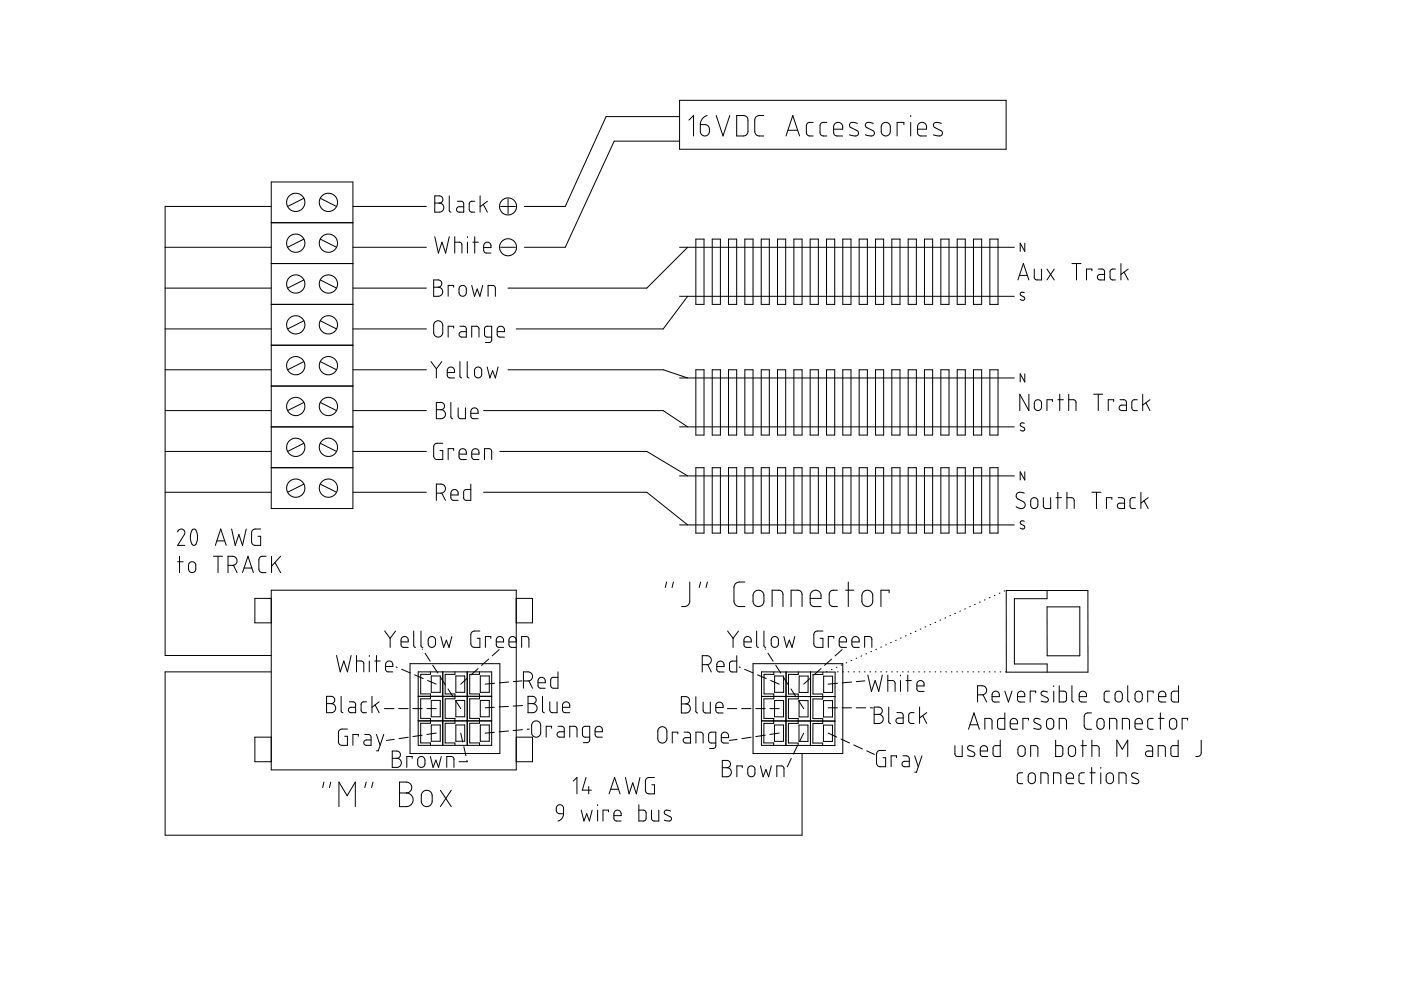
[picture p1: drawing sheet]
<svg xmlns="http://www.w3.org/2000/svg" width="297mm" height="210mm" viewBox="0 0 297 210" stroke-linecap="round" stroke-linejoin="round" font-family="sans-serif">
<g fill="none" stroke="#000" stroke-width=".21">
<path d="M57.5 38.6h17.3v69.2h-17.3zM144.1 29.9h-13.9l-10.4 22.5h-8.6M144.1 21.3h69.2v10.3h-69.2zM144.1 24.7h-15.6l-8.7 19.1h-8.6M146.1 25.5l.9-1v4.3M148.5 26.4h1.1l.6 .4 .2 1.2-.3 .6-.8 .2-.6-.4-.2-.4zM149.9 24.5l-1 .7-.4 1.2M151.8 24.5l1.5 4.3 1.4-4.3M156.2 24.5h1.7l.6 .6 .1 2.9-.6 .7-1.8 .1zM161.9 24.5h-1.2l-.4 .3-.3 .6v2.5l.1 .4 .7 .5h1.1M166.6 28.8l1.5-4.3 1.4 4.3M167 27.6h2.1"/>
<path d="M172.4 26h-1l-.4 .6 .1 1.9 .4 .3h.9M175.3 26h-1l-.4 .5 .1 2 .4 .3h.9M176.7 27.4h2l-.1-.8-.4-.5-.8-.1-.5 .4-.2 1.8 .6 .6h1.4M181.8 26.2l-1.2-.2-.3 .1-.2 .5 .2 .4 1.6 .9 .1 .4-.1 .3-.7 .2-1.1-.2M185.1 26.2l-1.2-.2-.3 .1-.1 .5 .2 .4 1.6 .9 .1 .4-.1 .3-.7 .2-1.1-.2M187.1 26.3l.3-.3h.6l.7 .5v1.7l-.6 .6h-.7l-.5-.5-.1-1.5zM191.6 26.4v-.4h-1.4v2.8M193.1 24.5v.2M193.1 26v2.8M194.5 27.4h1.9v-.8l-.4-.5-.7-.1-.6 .4-.2 1.9 .6 .5h1.3M199.6 26.2l-.8-.2h-.5l-.4 .3v.4l.3 .4 1.5 .7 .1 .3-.1 .5-.7 .2-1.1-.2M35 52.4h22.5"/>
<path d="M57.5 55.9h17.3M57.5 47.2h17.3M57.5 43.8h-22.5v95.2h22.5M64.4 42l-3.4 1.8M64.4 50.7l-3.4 1.7M64.4 59.4l-3.4 1.7M67.9 42l3.5 1.8M67.9 50.7l3.5 1.7M67.9 59.4l3.5 1.7M74.8 52.4h15.6M74.8 43.8h15.6M91.9 59.4h1.2l.5 .4v.7l-.7 .4 .7 .3 .3 .5-.2 .6-.5 .5h-1.3z"/>
<path d="M92.2 41.5h1.1l.3 .2 .3 .4-.1 .6-.7 .4 .6 .2 .4 .5-.1 .7-.5 .4-1.3 .1zM92.2 50.2l.7 3.5 .8-2.3 .8 2.3 .7-3.5M92.2 43.1h.9M95.2 41.5v3.1l.4 .4M96.4 51.4h1.1l.3 .2 .1 2.1M96.4 50.2v3.5M97 42.7h.9l.3 .2 .1 2.1h-1.1l-.3-.2-.1-.5 .2-.4 1.3-.1M99.1 50.2v.2M99.1 51.4v2.3M100.2 51.4h1.2M100.6 42.7h-.7l-.4 .5 .1 1.6 .3 .2h.7M100.6 50.2v3.5"/>
<path d="M101.8 41.5v3.5M102.5 43.3l.8 1.7M102.6 52.5h1.5v-.6l-.3-.4-.6-.1-.5 .2-.1 .5v1l.3 .5 1.2 .1M103.3 42.7l-1.5 1.1M106.2 52.4h3.1M106.2 43.8h3.1M107.7 42.2v3.1M144.1 52.4h71M145.8 52.4l-8.7 8.7h-29.4M147.5 50.7h1.8v13.8h-1.8zM151 50.7h1.7v13.8h-1.7zM154.5 50.7h1.7v13.8h-1.7z"/>
<path d="M157.9 50.7h1.8v13.8h-1.8zM161.4 50.7h1.7v13.8h-1.7zM164.8 50.7h1.8v13.8h-1.8zM168.3 50.7h1.8v13.8h-1.8zM171.8 50.7h1.7v13.8h-1.7zM175.2 50.7h1.8v13.8h-1.8zM178.7 50.7h1.7v13.8h-1.7zM182.2 50.7h1.7v13.8h-1.7zM185.6 50.7h1.7v13.8h-1.7zM189.1 50.7h1.7v13.8h-1.7zM192.6 50.7h1.7v13.8h-1.7zM196 50.7h1.7v13.8h-1.7z"/>
<path d="M199.5 50.7h1.7v13.8h-1.7zM202.9 50.7h1.8v13.8h-1.8zM206.4 50.7h1.7v13.8h-1.7zM209.9 50.7h1.7v13.8h-1.7zM215.8 59.4l1.2-3.5 1.1 3.5M216.2 58.4h1.6M217.3 51.6v1.7l-1-1.7v1.7M219.3 57v1.9l.5 .5h1v-2.4M222 57l1.5 2.4M223.5 57l-1.5 2.4M227.3 55.9h1.9M228.2 55.9v3.5"/>
<path d="M231.5 57.4v-.4h-1.1v2.4M232.9 57l.9 .1 .4 .4v1.9l-1.3-.1-.2-.4 .2-.6 1.3-.1M236.5 57l-.9 .1-.2 .4v1.6l.4 .3h.7M237.7 55.9v3.5M238.3 57.7l.9 1.7M239.2 57l-1.5 1.2M35 78.4h22.5M35 69.7h22.5M35 61.1h22.5M57.5 73.2h17.3M57.5 64.5h17.3M64.4 68l-3.4 1.7"/>
<path d="M64.4 76.7l-3.4 1.7M67.9 68l3.5 1.7M67.9 76.7l3.5 1.7M74.8 78.4h15.6M74.8 69.7h15.6M74.8 61.1h15.6M91.4 76.7l1.1 1.5M91.9 60.9h1M92.2 68.3l.4-.2 .5-.1 .4 .2 .3 .5 .1 2-.2 .4-.5 .3-.8-.1-.4-.5-.1-2zM92.5 78.2v1.9M93.7 76.7l-1.2 1.5M94.8 79h1.6l-.1-.7-.3-.4-.4-.1-.6 .2-.2 .5v1.1l.5 .5h1.1"/>
<path d="M96.2 60.9v-.4h-1.2v2.3M96.2 69.6v-.4h-1.2v2.3M97.5 60.8l.2-.2 .6-.1 .5 .4v1.4l-.4 .5h-.6l-.4-.5-.1-1.1zM97.5 69.2h1.1l.3 .5v1.8l-1.3-.1-.3-.4 .2-.5 .3-.2h1.1M97.5 76.7v3.1l.4 .3M99.1 76.7v3.1l.3 .3M100 71.5v-2.3h1.1l.4 .2 .1 2.1M100 60.5l.6 2.3 .6-1.5 .5 1.5 .6-2.3M100.8 78.1l.6-.3 .4 .1 .3 .4v1.2l-.4 .6h-.7l-.4-.4v-1.2zM103.3 77.8l.6 2.3 .5-1.5 .6 1.5 .6-2.3M103.5 62.8v-2.3h1.1l.3 .2 .1 .3v1.8M104.2 71.5h-1.1l-.3-.3-.1-1.6 .3-.4h1.2v3l-.4 .4h-.9"/>
<path d="M105.4 70.3h1.6l-.1-.6-.3-.4-.6-.1-.5 .4-.1 1.4 .4 .5h1.2M107.7 78.4h32.9l5.2 1.7M144.1 62.8h71M145.8 62.8l-5.2 6.9h-31.1M147.5 78.4h1.8v13.8h-1.8zM151 78.4h1.7v13.8h-1.7zM154.5 78.4h1.7v13.8h-1.7zM157.9 78.4h1.8v13.8h-1.8zM161.4 78.4h1.7v13.8h-1.7zM164.8 78.4h1.8v13.8h-1.8zM168.3 78.4h1.8v13.8h-1.8zM171.8 78.4h1.7v13.8h-1.7z"/>
<path d="M175.2 78.4h1.8v13.8h-1.8zM178.7 78.4h1.7v13.8h-1.7zM182.2 78.4h1.7v13.8h-1.7zM185.6 78.4h1.7v13.8h-1.7zM189.1 78.4h1.7v13.8h-1.7zM192.6 78.4h1.7v13.8h-1.7zM196 78.4h1.7v13.8h-1.7zM199.5 78.4h1.7v13.8h-1.7zM202.9 78.4h1.8v13.8h-1.8zM206.4 78.4h1.7v13.8h-1.7zM209.9 78.4h1.7v13.8h-1.7zM217.2 62h-.6a.37 .37 0 0 0-.3 .3 .37 .37 0 0 0 .2 .4l.7 .3v.5l-.2 .2-.7-.2"/>
<path d="M217.3 79.3v1.7l-1-1.7v1.7M35 95.7h22.5M35 87.1h22.5M57.5 99.2h17.3M57.5 90.5h17.3M57.5 81.9h17.3M64.4 85.3l-3.4 1.8M64.4 94l-3.4 1.7M67.9 85.3l3.5 1.8M67.9 94l3.5 1.7M74.8 95.7h15.6M74.8 87.1h15.6"/>
<path d="M92.5 85.3h1.2l.5 .5-.1 .8-.6 .3 .6 .2 .3 .6-.1 .7-.5 .3-1.3 .1zM92.5 86.9h1M93.9 94h-1.4l-.5 .5-.1 2.3 .4 .5 1.6 .1v-1.9h-.6M95.6 85.3v3.1l.2 .4h.2M96.2 95.5v-.4h-1.2v2.3M97.1 86.5v1.8l.5 .5h1.1v-2.3M97.3 96.3h1.6l-.1-.6-.3-.5-.6-.1-.4 .3-.2 .4v1.1l.2 .3 .3 .2h1.1M99.8 87.6h1.6l-.1-.6-.3-.4-.4-.1-.6 .3-.2 .4v1l.3 .5 1.3 .1M100 96.3h1.6l-.1-.7-.3-.4-.6-.1-.4 .3-.2 .5v1l.1 .3 .4 .2h1.1M102.5 87.1h38.1l5.2 3.4M102.7 97.4v-2.3h1.1l.4 .3v2M106 95.7h31.1l8.7 5.2"/>
<path d="M144.1 90.5h71M144.1 80.1h71M147.5 99.2h1.8v13.8h-1.8zM151 99.2h1.7v13.8h-1.7zM154.5 99.2h1.7v13.8h-1.7zM157.9 99.2h1.8v13.8h-1.8zM161.4 99.2h1.7v13.8h-1.7zM164.8 99.2h1.8v13.8h-1.8zM168.3 99.2h1.8v13.8h-1.8zM171.8 99.2h1.7v13.8h-1.7zM175.2 99.2h1.8v13.8h-1.8zM178.7 99.2h1.7v13.8h-1.7z"/>
<path d="M182.2 99.2h1.7v13.8h-1.7zM185.6 99.2h1.7v13.8h-1.7zM189.1 99.2h1.7v13.8h-1.7zM192.6 99.2h1.7v13.8h-1.7zM196 99.2h1.7v13.8h-1.7zM199.5 99.2h1.7v13.8h-1.7zM202.9 99.2h1.8v13.8h-1.8zM206.4 99.2h1.7v13.8h-1.7zM209.9 99.2h1.7v13.8h-1.7zM217.2 89.7h-.6l-.3 .4 .1 .2 .8 .5v.4l-.5 .2-.4-.2M218.1 83.6v3.5l-1.9-3.5v3.5M219.5 85l.7-.2 .6 .5v1.1l-.4 .6h-.5l-.5-.3-.1-1.3z"/>
<path d="M223.1 85.1v-.3h-1.1v2.3M224.3 84.8h1.1M224.7 83.6v3.5M226.6 84.8h1.1l.3 .2 .1 2.1M226.6 83.6v3.5M231.9 83.6h1.9M232.9 83.6v3.5M236.1 85.1v-.3h-1.1v2.3M237.5 84.8h.9l.4 .3v2h-1l-.3-.2-.2-.5 .2-.4 1.3-.1M241.1 84.8h-.8l-.3 .4 .1 1.6 .4 .3h.6M242.3 83.6v3.5M243 85.4l.8 1.7"/>
<path d="M243.8 84.8l-1.5 1.1M35 104.4h22.5M37.7 112.8l.2-.4 .5-.2 .4 .1 .3 .3 .1 .6-1.5 2.4h1.5M37.7 119.1h1.1M38.1 117.9v3.5M40.2 119.4l.7-.3 .5 .4 .1 1.3-.5 .5h-.6l-.4-.4v-1.1zM40.7 112.4l.4-.2 .3 .1 .5 1.1-.1 1.5-.3 .6-.3 .1-.5-.2-.3-1v-1.1zM45.3 117.9h1.9M45.7 115.6l1.1-3.4 1.2 3.4M46 114.7h1.6M46.2 117.9v3.5M48.3 119.9h1.1l.6-.4 .3-.6-.4-.7-.5-.3h-1.1v3.5"/>
<path d="M49.1 112.2l.8 3.4 .8-2.3 .7 2.3 .8-3.4M49.5 119.8l.8 1.6M55.3 112.2h-1.4l-.5 .5-.1 2.3 .4 .5 1.6 .1v-1.9h-.6M56.4 117.9l-1.1 .1-.4 .6 .1 2.4 .3 .3 1.1 .1M57.6 117.9v3.5M58.3 119.3l1.2 2.1M59.5 117.9l-1.9 2.2M64.4 102.6l-3.4 1.8M67.9 102.6l3.5 1.8M74.8 104.4h15.6M92.5 104.6h1.1l.5-.3 .3-.6-.2-.7-.6-.4h-1.1v3.5M93.7 104.5l.7 1.6"/>
<path d="M95.6 104.9h1.5v-.5l-.3-.5-.5-.1-.5 .3-.2 .5v.9l.1 .4 .3 .2h1.1M99.8 102.6v3.5l-1.2-.1-.3-.4 .1-1.5 .4-.3h1M102.5 104.4h34.6l8.7 6.9M144.1 100.9h71M144.1 111.3h71M217.2 110.5l-.6-.1-.3 .4 .1 .3 .8 .4v.5l-.3 .2-.6-.2M217.2 104.6l-.7-.2h-.6l-.3 .3-.2 .4 .3 .6 1.5 .8 .2 .4-.2 .7-.3 .2h-.5l-1-.4M217.3 100v1.8l-1-1.8v1.8M218.7 105.8l.7-.3 .4 .2 .2 .3v1.2l-.5 .6h-.4l-.5-.4-.1-1.2zM221.2 105.5v1.8l.2 .4 .3 .1h1.1v-2.3M223.9 105.5h1.2M224.3 104.4v3.4"/>
<path d="M226.2 105.5h1l.4 .2 .2 .3v1.8M226.2 104.4v3.4M231.5 104.4h1.9M232.5 104.4v3.4M235.7 105.9v-.4h-1.1v2.3M237.1 105.5l1 .1 .3 .4v1.8l-1.3-.1-.2-.3 .2-.6 1.3-.1M240.7 105.5h-.7l-.4 .5v1.5l.4 .3h.7M241.9 104.4v3.4M242.5 106.2l.9 1.6M243.4 105.5l-1.5 1.2M51.4 121.4l1.2-3.5 1.1 3.5M51.7 120.4h1.7"/>
<path d="M57.5 125.1h52v38.1h-52zM57.5 126.9h-3.5v5.2h3.5M71.4 139l.7 3.5 .8-2.4 .8 2.4 .7-3.5M75.6 139v3.5M78.3 139v.2M79.8 139v3.5M81.6 133.8l1.1 1.5M82.7 135.3v2M83.9 133.8l-1.2 1.5M85 136.1h1.6v-.5l-.3-.5-.7-.1-.4 .3-.2 1.5 .4 .4 1.2 .1M87.7 133.8v3.1l.4 .4M89.3 133.8v3.1l.3 .4"/>
<path d="M89.5 137.6l.1 .1M90.1 138.5l1.1 1.7M91 135.1l.8-.1 .5 .5v1.2l-.4 .5h-.7l-.4-.5v-1.1zM93.5 135l.6 2.3 .5-1.6 .6 1.6 .6-2.3M101.7 133.8h-1.3l-.5 .5-.1 2.2 .4 .7 1.5 .1v-2h-.5M103.6 139.7l-1.5 1.4M104.1 135.3v-.3h-1.2v2.3M105.2 136.1h1.6l-.1-.6-.2-.4-.7-.1-.5 .3-.1 1.5 .4 .4 1.2 .1M105.8 137.7l-1.4 1.4M107.9 136.1h1.6M109.5 135.7l-.2-.5-.5-.2h-.5l-.4 .6v1.2l.2 .3 .3 .2h1.1M109.5 126.9h3.4v5.2h-3.4"/>
<path d="M110.6 137.3v-2.3h1.1l.4 .3v2M141.3 123.4l-.2 1.2M142.8 123.4l-.3 1.2M146.2 123.4v4.4l-.6 .7-1.1 .1M148.5 123.4l-.2 1.2M150 123.4l-.3 1.2M154.3 133.8l1.1 1.5M155.4 135.3v2M156.2 139v3.5l-1.3-.1-.2-.4v-1.6l.5-.2h1M156.6 133.8l-1.2 1.5M157.7 136.1h1.6l-.1-.6-.2-.4-.7-.1-.4 .3-.2 1.5 .5 .4 1.1 .1M157.9 123.4l-1.7 .1-.3 .3-.3 .6 .1 3.5 .7 .6 1.5 .1"/>
<path d="M159.9 125.6l.4-.4 .6-.1 .6 .2 .4 .5v1.9l-.5 .7-.5 .2-.5-.1-.7-.6v-1.8zM160.4 133.8v3.1l.4 .4M162 133.8v3.1l.3 .4M162.2 137.6l.1 .1M162.8 138.5l1.1 1.7M163.7 128.6v-3.5l1.7 .1 .5 .3 .1 .5v2.6M163.7 135.1l.7-.1 .6 .4v1.4l-.5 .4h-.6l-.3-.4-.1-1.2zM166.2 135l.6 2.3 .5-1.6 .6 1.6 .6-2.3M167.7 128.6v-3.5l1.7 .1 .5 .3 .2 .5v2.6M171.8 126.9h2.3v-.9l-.5-.6-.8-.3-.4 .1-.4 .4-.2 .6v1.6l.1 .4 .4 .3 1.8 .1M174.5 133.8h-1.4l-.5 .5v2.3l.4 .6 1.5 .1v-2h-.6M176.3 139.7l-1.5 1.4"/>
<path d="M176.8 135.3v-.3h-1.2v2.3M177.5 125.1l-1.2 .1-.3 .3-.2 .4v1.9l.2 .5 .6 .3h.9M177.9 136.1h1.6l-.1-.6-.2-.4-.6-.1-.5 .2-.2 .4v1.2l.4 .4 1.2 .1M178.5 137.7l-1.4 1.4M179.3 125.1h1.7M179.9 123.4v5.2M180.6 136.1h1.6l-.1-.6-.2-.4-.6-.1-.5 .2-.2 .5v1l.4 .5 1.2 .1M181.6 139.6h-.1M182.7 139.1h-.2M183.1 125.4l.4-.2h.6l.6 .3 .3 .4v1.9l-.2 .4-.5 .3h-.9l-.6-.7-.1-1.6zM183.3 137.3v-2.3h1.1l.3 .2 .1 2.1M183.7 138.6l-.1 .1"/>
<path d="M184.8 138.1l-.2 .1M185.8 137.6l-.1 .1M186.9 137.2h-.2M187.9 136.7l-.1 .1M188.5 125.7v-.6h-1.7v3.5M189 136.2l-.2 .1M190 135.7l-.1 .1M191.1 135.3h-.2M192.1 134.8l-.1 .1M193.1 134.3l-.1 .1M194.2 133.8l-.1 .1M195.2 133.3l-.1 .1"/>
<path d="M196.3 132.9h-.1M197.3 132.4l-.1 .1M198.4 131.9l-.2 .1M199.4 131.4l-.1 .1M200.5 131h-.2M201.5 130.5l-.1 .1M202.6 130l-.2 .1M203.6 129.5l-.1 .1M204.7 129.1h-.2M205.7 128.6l-.1 .1M206.8 128.1l-.2 .1M207.8 127.6l-.1 .1"/>
<path d="M208.9 127.2h-.2M209.9 126.7h-.1M210.9 126.2l-.1 .1M212 125.8h-.1M213 125.3h-.1M213.3 125.2h17.4v17.3h-17.3zM222 125.2v1.7h-6.9v13.9h6.9v1.7M222 128.7h6.9v10.3h-6.9zM57.5 142.5h-22.5v34.6h135.1v-17.3M57.5 156.3h-3.5v5.2h3.5M69.2 147.6l1.3 .1 .5 .5-.2 .7-.6 .3 .6 .2 .3 .5v.6l-.5 .5-1.4 .1zM69.2 149.2h1"/>
<path d="M72.3 147.6v3.2l.4 .3M73.7 154.6h-1.4l-.5 .4v2.4l.5 .6h1.4v-1.9h-.6M74.1 148.8h.9l.4 .4v1.9l-1.3-.1-.2-.3 .2-.6 1.3-.1M75.6 140.1h1.1l.3 .2 .1 .3v1.9M76 156.1v-.4h-1.2v2.3M77.3 155.7h.8l.5 .3 .1 2h-1.1l-.3-.2-.2-.4 .3-.4 1.3-.1M77.7 148.8l-.8 .1-.3 .4v1.6l.4 .2h.7M78.3 140.1v2.4M78.9 147.6v3.5M79.4 140.1h1.2M79.5 149.5l.9 1.6M79.8 155.7l.8 2.3"/>
<path d="M80.4 148.8l-1.5 1.2M81.4 155.7l-1.2 3.5h-.4M81.5 150.2h2M81.7 141.3h1.6v-.6l-.3-.4-.6-.2-.5 .3-.2 .4v1.2l.4 .4 1.2 .1M83.2 159.2l1.2 .1 .5 .5-.2 .7-.6 .3 .7 .2 .3 .6-.2 .7-.4 .3-1.3 .1zM83.6 156.8l-1.7 .2M84 141.4l.2 .1M84.5 150.2h2M85.2 141.9l1.8 .8M86.6 156.3l-2 .3M86.9 140.7h19.1v19.1h-19.1zM87.5 150.2h2"/>
<path d="M87.9 143.1l1.8 .8M88.7 142.5h15.5v15.5h-15.5zM88.7 147.6h15.5M88.7 152.8h15.5M89.5 155.9l-2 .3M90.5 150.2h2M90.7 144.3l1.8 .8M91.3 142.5v.5h-2.1v4.1h2.1v1.1h-2.1v4.1h2.1v1.1h-2.1v4.1h2.1v.5M91.4 143.3h1.9v3.5h-1.9zM91.4 148.5h1.9v3.5h-1.9zM91.4 153.7h1.9v3.5h-1.9zM91.7 141l1.1 1.7"/>
<path d="M92.5 155.4l-2 .3M93.4 143.6l1 1.6M93.9 142.5v15.5M95 146.1l1.1 1.7M96.5 142.5v.5h-2.1v4.1h2.1v1.1h-2.1v4.1h2.1v1.1h-2.1v4.1h2.1v.5M96.6 148.6l1.1 1.6M96.6 143.3h1.9v3.5h-1.9zM96.6 148.5h1.9v3.5h-1.9zM96.6 153.7h1.9v3.5h-1.9zM97.7 155.4l.4 1.9M98.3 158.3l.5 2M99.1 142.5v15.5"/>
<path d="M99.1 143.7l-1.4 1.4M101.4 141.8l-1.5 1.3M101.7 142.5v.5h-2.1v4.1h2.1v1.1h-2.1v4.1h2.1v1.1h-2.1v4.1h2.1v.5M101.8 143.3h1.9v3.5h-1.9zM101.8 148.5h1.9v3.5h-1.9zM101.8 153.7h1.9v3.5h-1.9zM104.8 155.3l-1.9 .1M104.8 149.9l-1.9 .2M104.9 144.9l-2 .2M107.8 155l-2 .2M107.8 149.8l-2 .1M107.8 144.6l-1.9 .2"/>
<path d="M109.5 156.3h3.4v5.2h-3.4M110.7 144.4l-1.9 .1M110.8 154.7l-2 .2M110.8 149.6l-2 .1M111 144.4h1.1l.6-.3 .2-.9-.3-.5-.5-.2h-1.1v3.4M112 147.6l1.1 .1 .5 .4v.7l-.7 .4 .6 .2 .4 .5-.1 .6-.5 .5-1.3 .1zM112 149.2h.9M112.1 144.4l.8 1.5M112.2 154.6h-.4M113 153.1l.5-.3 .5 .1 .4 .3 .2 .3v2l-.2 .5-.5 .3-.7-.1-.4-.6-.1-1.8zM114.1 144.8h1.5v-.7l-.2-.3-.7-.2-.4 .2-.2 .5v1.1l.4 .5h1.1M115 147.6v3.2l.1 .2 .3 .1"/>
<path d="M116.6 148.8v1.8l.5 .5h1v-2.3M116.9 154.4v-.4h-1.1v2.3M118.3 142.5v3.4l-1.3-.1-.2-.4 .1-1.6 .3-.2h1.1M118.3 154h.9l.4 .3v2l-1.3-.1-.2-.6 .3-.4h1.2M119.3 150h1.5v-.6l-.3-.4-.6-.2-.5 .3-.1 .4v1.1l.4 .5h1.1M120.8 156.3v-2.3h1l.4 .2 .1 .3v1.8M125 156.3h-1.1l-.3-.3-.1-1.5 .2-.4 1.3-.1v3l-.4 .4-.9 .1M126.2 155.2h1.5v-.6l-.3-.5-.5-.1-.6 .3-.1 .5v.9l.1 .4 .3 .2h1.1M139.7 154.4l.4-.3h.5l.5 .2 .3 .4v2.1l-.2 .4-.5 .3h-.7l-.5-.7v-1.9zM143.7 155.6v-.4h-1.2v2.3M144.5 147.7h1.2l.4 .4-.1 .8-.6 .3 .8 .4 .2 .8-.3 .5-.4 .2-1.2 .1zM144.5 149.2h.9"/>
<path d="M145 155.2l1 .1 .4 .4v1.8l-1.3-.1-.3-.5 .3-.4 1.3-.1M147.5 147.7v3.2l.4 .3M147.6 157.5v-2.3h1l.4 .3 .1 2M148.9 140.9h1.1l.5-.2 .3-.6-.2-.7-.5-.4h-1.2v3.5M149.1 148.9v1.8l.5 .5h1v-2.3M150.1 140.9l.7 1.6M151.8 150h1.5v-.6l-.2-.3-.7-.2-.5 .3-.1 1.5 .4 .5h1.1M151.8 157.5h-1.1l-.4-.2-.1-1.6 .4-.4 1.2-.1v3.1l-.4 .4h-1M152 141.3h1.5v-.6l-.3-.4-.6-.1-.5 .3-.1 1.5 .4 .5h1.1M152.9 156.4h1.6v-.6l-.3-.4-.6-.2-.6 .4-.1 1.5 .5 .4h1.1M154.2 150.2h2M156.3 156.8l-1.7 .2"/>
<path d="M156.7 141.4l.3 .1M157.2 150.2h2M157.9 141.9l1.8 .8M159.3 156.3l-2 .3M159.7 140.7h19v19.1h-19zM160.2 150.2h2M160.6 143.1l1.9 .8M161.4 152.8v5.2l5.2 .1M161.4 152.8l5.2 .1M161.5 147.7h5.1M161.5 147.7l-.1 5.1M162.2 155.9l-1.9 .3"/>
<path d="M163.2 150.2h2M163.4 144.3l1.8 .8M164.1 142.5v.5h-2.1v4.1h2.1v1.1h-2.1v4.1h2v1.1h-2l-.1 4.1h2.1v.6M164.2 153.7h1.9v3.5h-1.9zM164.2 143.3h1.9v3.5h-1.9zM164.2 148.5h1.9v3.5h-1.9zM164.5 141l1 1.7M165.2 155.4l-2 .3M166.1 143.6l1.1 1.6M166.6 158.1h5.2M166.6 152.9h5.2M166.6 147.7v5.2"/>
<path d="M166.6 152.9v5.2M166.6 147.7h5.3M166.7 142.5h5.2M166.7 142.5h-5.2v5.2M166.7 142.5l-.1 5.2M167.7 146.1l1.1 1.7M169.1 158.1l-.9 1.8M169.3 142.5l-.1 .5h-2v4.2h2v1h-2v4.1h2v1.1h-2v4.1h2v.6M169.3 148.6l1.1 1.6M169.4 153.7h1.9v3.5h-1.9zM169.4 148.5h1.9v3.5h-1.9zM169.4 143.3h1.9v3.5h-1.9z"/>
<path d="M170.4 155.4l-.9 1.8M171.8 152.9h5.2M171.8 152.9v5.2M171.9 143.7l-1.5 1.4M171.9 142.5h5.2l-.1 5.2M171.9 147.7h5.1M171.9 142.5v5.2M171.9 147.7l-.1 5.2M174.1 141.8l-1.5 1.3M174.5 142.5v.5h-2.1v4.2h2v1h-2v4.2h2v1h-2l-.1 4.1h2.1v.6M174.6 148.5h1.9v3.5h-1.9zM174.6 153.7l1.9 .1v3.4h-1.9z"/>
<path d="M174.6 143.4h1.9v3.4h-1.9zM175.4 142.4l-.2 .1M175.6 155.4l1.8 .9M175.6 150.1h1.9M176.4 141.9l-.1 .1M177 152.9v5.2h-5.2M177 147.7v5.2M177.4 141.5h-.1M177.5 142.5h.2M177.6 144.9l-2 .2M178.3 156.7l1.8 .8M178.5 141h-.1"/>
<path d="M178.5 150.1h2M178.7 142.5h.1M179.5 140.5l-.1 .1M179.8 142.5h.2M180.6 144.6l-2 .2M180.6 140l-.2 .1M181 142.5h.1M181 157.9l1.8 .9M181.5 150.1h2M182.1 142.5h.2M183.3 142.5h.1M183.4 144.4l-1.9 .1"/>
<path d="M183.7 159.2l1.7 .8M184 143.1l.8 3.5 .7-2.3 .8 2.3 .8-3.5M184.4 142.5h.2M184.5 150.1h.5M185.3 149.9l1.3 .1 .4 .4-.1 .8-.6 .3 .6 .2 .4 .6-.2 .7-.5 .4h-1.3zM185.3 151.5h1M185.6 142.5h.1M186.7 142.5h.2M187.8 159.1h-1.4l-.5 .5-.1 2.2 .4 .7 1.6 .1v-1.9h-.6M187.9 142.5h.1M188.2 144.3h1.1l.4 .2 .1 .3v1.8M188.2 143.1v3.5"/>
<path d="M188.4 149.9v3.2l.4 .3M189 142.5h.2M190.2 151.1h.8l.4 .2 .1 2.1h-1l-.4-.2-.2-.4 .2-.4 1.4-.2M190.2 142.5h.1M190.9 143.1v.2M190.9 144.3v2.3M191.3 142.5h.2M192.1 144.3h1.1M192.5 143.1v3.5M192.5 142.5h.1M193.6 142.5h.2M193.8 151.1l-.8 .1-.3 .4v1.5l.4 .3h.7"/>
<path d="M194.4 145.4h1.5v-.6l-.3-.4-.5-.1-.6 .3-.1 1.6 .4 .4h1.1M194.8 142.5h.1M195 149.9v3.5M195.6 151.7l.9 1.7M195.9 142.5h.2M196.5 151.1l-1.5 1.1M197.1 142.5h.1M198.2 142.5h.2M199.4 142.5h.1M200.5 142.5h.2M201.7 142.5h.1M202.5 158.1v1.8l.2 .4 .3 .1h1v-2.3"/>
<path d="M202.8 142.5h.2M204 142.5h.1M205.1 142.5h.2M205.3 154.6l1.2-3.4 1.1 3.4M205.7 153.7h1.6M206.3 142.5h.1M206.5 158.3l-1-.2-.3 .2-.1 .4 .2 .2 1.3 .8v.5l-.4 .2-1.1-.2M207.3 147.3h1.1l.5-.2 .3-.6-.2-.8-.6-.3h-1.1v3.4M207.4 142.5h.2M207.8 159.2h1.6l-.1-.7-.3-.3-.5-.1-.5 .3-.2 .4 .1 1.2 .3 .4h1.2M208.4 147.3l.8 1.5M208.6 142.5h.1"/>
<path d="M208.8 154.6v-2.3h1.1l.3 .2 .1 2.1M209.7 142.5h.2M210.3 147.7h1.6v-.6l-.4-.4-.4-.2-.6 .3-.2 .5v1l.2 .3 .2 .2h1.2M210.9 142.5h.1M212 142.5h.2M212.1 156.9v3.5l-1.3-.1-.3-.4 .1-1.5 .4-.3h1.1M213 151.2v3.4l-1.3-.1-.2-.4 .1-1.6 .4-.2h1M213 146.5l.8 2.3 .8-2.3M213.2 142.5h.1M214.2 153.5h1.5v-.6l-.2-.4-.6-.2-.5 .3-.2 .4v1.1l.4 .5h1.1M215.7 147.7h1.6l-.1-.6-.2-.4-.7-.1-.5 .3-.1 1.5 .2 .3 .3 .1h1.1M216 158.4l.4-.3h.3l.6 .4 .1 1.2-.4 .6h-.7l-.4-.3-.1-1.1z"/>
<path d="M218 152.7v-.4h-1.1v2.3M219.6 146.9v-.4h-1.2v2.3M220.5 152.5l-.9-.2-.4 .2v.3l.2 .4 1.2 .6v.7l-.6 .1-.8-.2M222 152.6l.4-.2 .4-.1 .3 .2 .3 .3v1.2l-.5 .6h-.5l-.5-.5v-1.1zM222.1 146.7l-1-.1-.3 .1-.1 .4 .2 .3 1.3 .7v.6l-.3 .1-1.2-.1M223.4 145.4v.2M223.4 146.5v2.3M223.8 156.9v3.5l1.2-.1 .3-.4v-1.5l-.4-.3h-1.1M224.6 145.4v3.4h1.3l.2-.5-.1-1.5-.4-.3h-1M224.6 154.6v-2.3h1l.4 .2 .1 .3v1.8M226.7 158.3l.7-.2 .6 .5v1.2l-.4 .5h-.6l-.4-.3-.1-1.3zM227.3 145.4v3.1l.3 .3"/>
<path d="M228.8 147.7h1.6l-.1-.6-.3-.4-.6-.1-.5 .3-.1 1.5 .4 .4h1.2M229.2 158.1h1.2M229.6 156.9v3.5M231.4 151.2h-1l-.4 .3-.1 .3 .1 2.5 .4 .3h1M231.5 158.1h1.1l.3 .2 .1 .3v1.8M231.5 156.9v3.5M232.8 152.5l.6-.2 .4 .2 .3 .3v1.3l-.5 .5-.6-.1-.4-.4v-1.1zM235.2 146.5l-.7 .1-.4 .4v1.5l.4 .3h.7M235.2 154.6v-2.3h1.1l.4 .3 .1 2M236.6 146.8l.8-.2 .5 .5v1.2l-.5 .5h-.5l-.5-.5v-1.1zM238 154.6v-2.3h1l.4 .2 .1 2.1M239.1 145.4v3.1l.4 .3"/>
<path d="M240.6 153.5h1.6l-.1-.7-.2-.3-.6-.2-.5 .3-.2 1.6 .4 .4h1.2M240.9 146.8l.7-.2 .5 .5 .1 1.2-.6 .5h-.4l-.5-.4-.1-1.2zM243 158.1h1l.4 .5v1.8l-1.3-.1-.3-.4 .2-.5 .4-.2h1M244.5 152.3h-.8l-.4 .5 .1 1.6 .4 .2h.7M244.5 146.9v-.4h-1.2v2.3M245.6 147.7h1.6l-.1-.6-.2-.4-.5-.2-.6 .3-.2 .4v1.2l.4 .4h1.2M245.6 152.3h1.2M246 151.2v3.4M248.2 152.5l.7-.2 .6 .6-.1 1.2-.4 .5h-.5l-.5-.5-.1-1.1zM249.8 156.9v3.5l-1.3-.1-.3-.4 .1-1.5 .4-.3h1.1M249.9 145.4v3.4h-1.3l-.3-.5 .1-1.5 .4-.2 1.1-.1M251.8 152.7v-.4h-1.2v2.3"/>
<path d="M254.7 156.9v3l-.5 .5h-.7M68.7 165.8l-.3 1.2M70.1 165.8l-.3 1.2M71.9 171v-5.2l1.7 2.9 1.7-2.9v5.2M77.6 165.8l-.3 1.2M79.1 165.8l-.3 1.2M83.2 160.8h.9M84.7 165.8l1.8 .1 .3 .2 .4 .5 .1 .4-.2 .6-.5 .5h-.5l1 .3 .5 1-.3 1-.7 .6h-1.9zM84.7 168.1h1.4M87.4 160.8v-.4h-1.1v2.3M88.7 160.7l.7-.3 .4 .1 .3 .4v1.2l-.5 .6h-.6l-.4-.5v-1.2zM89.6 168l.5-.4h.5l.6 .2 .3 .5 .1 2-.4 .5-.4 .2-.8-.1-.6-.6-.1-1.7z"/>
<path d="M91.2 160.4l.6 2.3 .6-1.5 .6 1.5 .6-2.3M93.4 167.6l2.3 3.4M94.7 162.7v-2.3h1.1l.4 .3v2M95.7 167.6l-2.3 3.4M99 161.2l.1 .3h-1.8M118.1 170.9l.5-.3 .7 .3 .2 .4v1.2h-.9l-.5-.2-.2-.4 .1-.7zM119.5 172.5l-.4 1.1-.8 .5M121.5 165.6l.8-.8v3.5M123.2 171.8l.6 2.3 .6-1.6 .6 1.6 .5-2.3M124.2 164.8l-.7 2.7h1.9M124.8 166.8v1.5M126.7 170.6v.2"/>
<path d="M126.7 171.8v2.3M129 172.1v-.3h-1.2v2.3M129.1 168.3l1.2-3.5 1.2 3.5M129.5 167.3h1.6M130.2 172.9h1.5v-.6l-.3-.4-.6-.1-.5 .3-.1 .3v1.2l.4 .5h1.1M132.6 164.8l.8 3.5 .8-2.3 .7 2.3 .8-3.5M135.4 170.6v3.5l1.3-.1 .3-.4-.1-1.6-.4-.2h-1.1M138.1 171.8l.1 1.9 .4 .4h1.1v-2.3M138.8 164.8l-1.4 .1-.5 .5-.1 2.3 .4 .5 1.6 .1v-1.9h-.6M142.2 172l-1-.2-.4 .5 .2 .3 1.3 .7v.6l-.7 .2-.8-.2M153.1 161.2l1.3 .1 .4 .4-.1 .8-.6 .3 .6 .2 .4 .6-.2 .6-.3 .4-1.5 .1zM153.1 162.8h1"/>
<path d="M157.4 162.8v-.4h-1.2v2.3M158.7 162.7l.4-.3h.3l.6 .5 .1 1.2-.5 .5h-.6l-.4-.4-.1-1.2zM161.2 162.4l.6 2.3 .6-1.5 .6 1.5 .5-2.3M164.7 164.7v-2.3h1.1l.3 .2 .1 2.1M167.8 160.8l-.9 1.8M190.1 160.7v-.4h-1.2v2.3M191.4 160.3h.9l.4 .2 .1 2.1-1.4-.2-.2-.5 .3-.4 1.3-.1M193.9 160.3l.8 2.3M195.5 160.3l-1.2 3.4h-.4M216.8 163.9h-.7l-.4 .4 .1 1.6 .4 .3h.6M218.2 164.1l.3-.2h.4l.6 .4v1.4l-.5 .4h-.5l-.5-.4v-1.2zM218.5 160.4v-2.3h1.1l.4 .3v2"/>
<path d="M220.7 166.2v-2.3h1l.4 .1 .1 .4v1.8M223.4 166.2v-2.3h1l.4 .1 .1 .3v1.9M226.1 165h1.5v-.6l-.3-.4-.5-.1-.6 .2-.1 .5v1l.4 .5 1.1 .1M229.9 163.9h-.7l-.4 .4 .1 1.6 .3 .3h.7M231.1 163.9h1.1M231.5 162.7v3.5M233.4 162.7v.2M233.4 163.9v2.3M234.8 164.1l.2-.2h.5l.5 .4 .1 1.3-.6 .5h-.6l-.3-.4-.1-1.1zM236.8 160.4v-3.5l1.2 2 1.1-2v3.5M237.2 166.2v-2.3h1.1l.4 .2 .1 2.1M241.3 164l-1.1-.1-.3 .5 .2 .3 1.3 .7v.5l-.3 .3-1.2-.2"/>
<path d="M245.6 160.4v-2.3h1.1l.3 .3 .1 2"/>
<circle cx="62.7" cy="51.6" r="1.94"/>
<circle cx="62.7" cy="42.9" r="1.94"/>
<circle cx="69.6" cy="42.9" r="1.94"/>
<circle cx="69.6" cy="51.6" r="1.94"/>
<circle cx="107.7" cy="52.4" r="1.81"/>
<circle cx="107.7" cy="43.8" r="1.8"/>
<circle cx="62.7" cy="60.2" r="1.94"/>
<circle cx="62.7" cy="68.9" r="1.94"/>
<circle cx="62.7" cy="77.5" r="1.94"/>
<circle cx="69.6" cy="77.5" r="1.94"/>
<circle cx="69.6" cy="68.9" r="1.94"/>
<circle cx="69.6" cy="60.2" r="1.94"/>
<circle cx="62.7" cy="94.8" r="1.93"/>
<circle cx="62.7" cy="86.2" r="1.93"/>
<circle cx="69.6" cy="86.2" r="1.93"/>
<circle cx="69.6" cy="94.8" r="1.93"/>
<circle cx="62.7" cy="103.5" r="1.93"/>
<circle cx="69.6" cy="103.5" r="1.93"/>
</g>
</svg>
